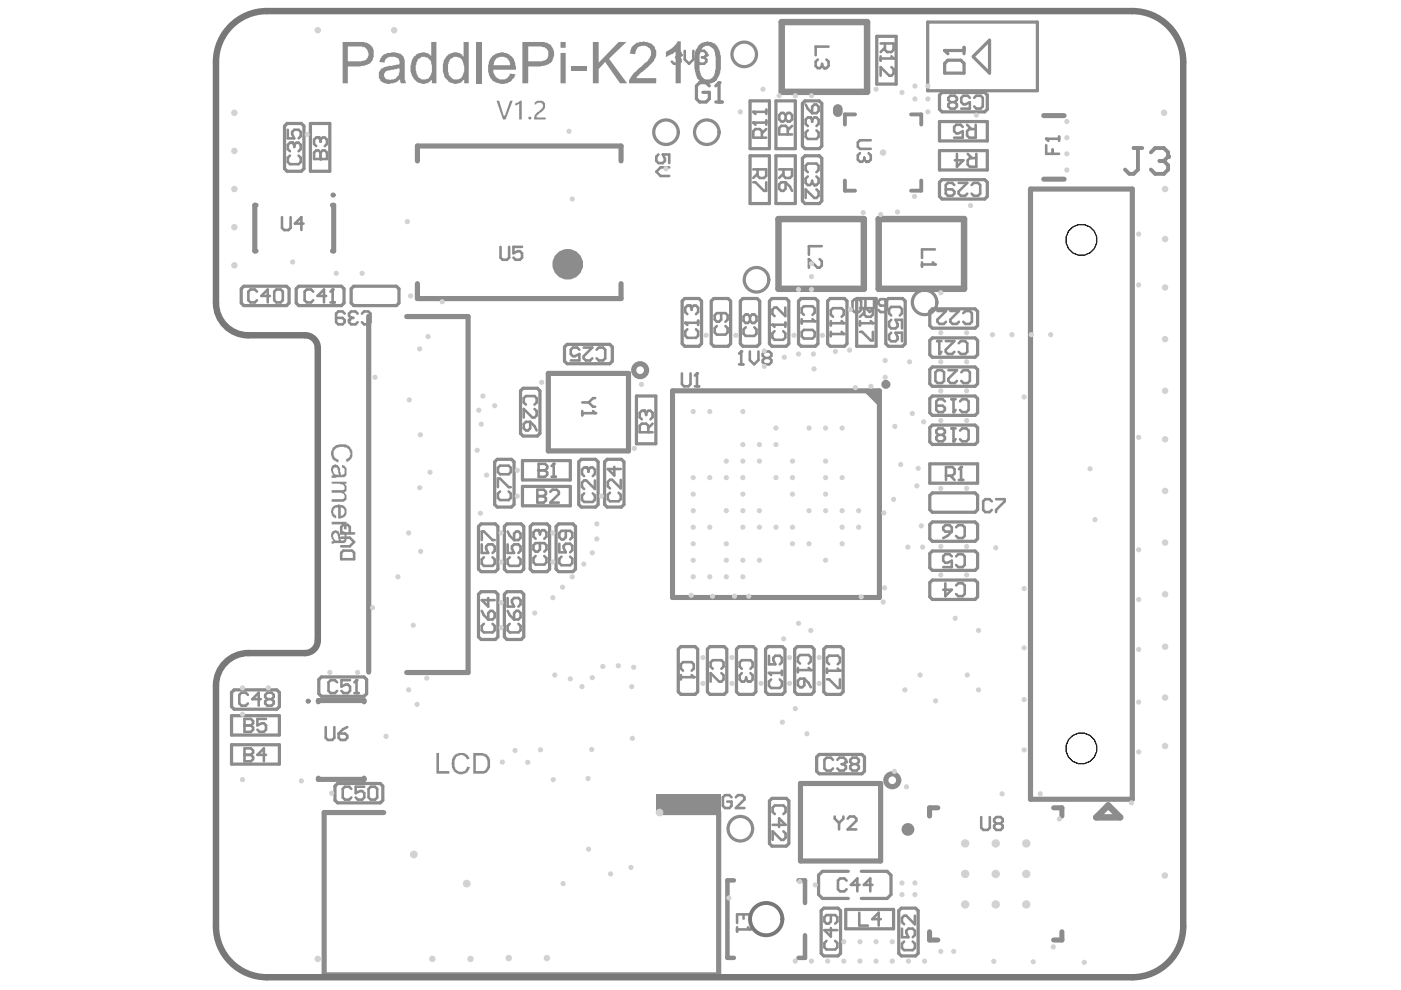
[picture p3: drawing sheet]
<svg xmlns="http://www.w3.org/2000/svg" width="297mm" height="210mm" viewBox="0 0 297 210" stroke-linecap="round" stroke-linejoin="round" font-family="sans-serif">
<path d="M183 82.9h3.5v3.4z" fill="#8c8c8c"/>
<g fill="none" stroke="#000" stroke-width=".21">
<circle cx="229.2" cy="50.9" r="3.3"/>
<circle cx="229.3" cy="158.7" r="3.3"/>
<circle cx="162.4" cy="194.8" r="3.5"/>
</g>
<g fill="none" stroke="#8c8c8c" stroke-width="1.1">
<path d="M88.5 34.1v-3.1h43.2v3.1M221.3 38h4.3M221.3 24.5h4.3M54.3 43.5h-.3v9.7h.3M70.5 43.5h.3v9.7h-.3M218.5 40.1h21.6v129.4h-21.6zM78.2 67v75.5M86.2 67.1h13v75.5h-13M88.5 60.1v3.2h43.2v-3.2M116.3 79.2h17v16.4h-17zM142.6 82.9h43.9v43.8h-43.9zM67.5 148.8v-.3h9.7v.3"/>
<path d="M67.5 165v.2h9.7v-.2M81.4 172.3h-12.7v34.4h83.7v-34.4h-12.7M169.7 166.1h17v16.5h-17zM198.8 171.3h-1.7v1.7M223.4 171.3h1.7v1.7M197.1 197.6v1.7h1.7M225.1 197.6v1.7h-1.7"/>
</g>
<g fill="none" stroke="#8c8c8c" stroke-width=".68">
<path d="M185.9 7.7h4.1v10.1h-4.1zM196.6 19.2h23.4M206.4 11.9l3.4-3.4v7zM219.9 19.2v-14.5h-23.2v14.5M60.3 26.7l.6-.5h3l.5 .5v9.1l-.5 .5h-3l-.6-.5zM65.8 26.2h4.1v10.1h-4.1zM159 33h4.1v10.2h-4.1zM159 21.4h4.1v10.1h-4.1zM164.5 33h4.1v10.2h-4.1zM164.5 21.4h4.1v10.1h-4.1zM170.1 33.6l.6-.6h3l.5 .6v9l-.5 .6h-3l-.6-.6zM170.1 21.9l.6-.5h3l.5 .5v9.1l-.5 .5h-3l-.6-.5z"/>
<path d="M199.2 38.6l.5-.5h9.1l.5 .5v3.1l-.5 .5h-9.1l-.5-.5zM199.2 20.2l.5-.6h9.1l.5 .6v3l-.5 .5h-9.1l-.5-.5zM199.2 25.8h10.1v4.1h-10.1zM199.2 31.9h10.1v4.1h-10.1zM51.1 61.2l.6-.5h9l.6 .5v3l-.6 .6h-9l-.6-.6zM62.8 61.2l.5-.5h9.1l.5 .5v3l-.5 .6h-9.1l-.5-.6zM74.4 61.2l.6-.5h9l.6 .5v3l-.6 .6h-9l-.6-.6zM119.7 73.6l.5-.6h9.1l.5 .6v3l-.5 .5h-9.1l-.5-.5zM144.6 63.8l.6-.5h3l.5 .5v9.1l-.5 .5h-3l-.6-.5zM150.8 63.8l.5-.5h3.1l.5 .5v9.1l-.5 .5h-3.1l-.5-.5zM157 63.8l.5-.5h3l.6 .5v9.1l-.6 .5h-3l-.5-.5zM163.1 63.8l.6-.5h3l.5 .5v9.1l-.5 .5h-3l-.6-.5z"/>
<path d="M169.3 63.8l.5-.5h3.1l.5 .5v9.1l-.5 .5h-3.1l-.5-.5zM175.5 63.8l.5-.5h3l.6 .5v9.1l-.6 .5h-3l-.5-.5zM181.6 63.3h4.2v10.1h-4.2zM187.8 63.8l.6-.5h3l.5 .5v9.1l-.5 .5h-3l-.6-.5zM197.1 66l.6-.5h9l.6 .5v3l-.6 .6h-9l-.6-.6zM197.1 72.2l.6-.6h9l.6 .6v3l-.6 .5h-9l-.6-.5zM197.1 78.4l.6-.6h9l.6 .6v3l-.6 .5h-9l-.6-.5zM104.9 97.9l.5-.5h3l.6 .5v9.1l-.6 .5h-3l-.5-.5zM110.4 82.9l.5-.6h3l.6 .6v9l-.6 .6h-3l-.5-.6zM110.8 97.7h10.1v4.1h-10.1zM122.7 97.9l.5-.5h3.1l.5 .5v9.1l-.5 .5h-3.1l-.5-.5zM128.2 97.9l.5-.5h3l.6 .5v9.1l-.6 .5h-3l-.5-.5z"/>
<path d="M134.9 84h4.2v10.1h-4.2zM197.1 84.5l.6-.5h9l.6 .5v3l-.6 .6h-9l-.6-.6zM197.1 90.7l.6-.6h9l.6 .6v3l-.6 .5h-9l-.6-.5zM197.1 98.3h10.2v4.1h-10.2zM101.5 111.6l.5-.5h3l.6 .5v9.1l-.6 .5h-3l-.5-.5zM106.9 111.6l.6-.5h3l.5 .5v9.1l-.5 .5h-3l-.6-.5zM110.8 103.1h10.1v4.1h-10.1zM112.4 111.6l.6-.5h3l.5 .5v9.1l-.5 .5h-3l-.6-.5zM117.9 111.6l.6-.5h3l.5 .5v9.1l-.5 .5h-3l-.6-.5zM197.1 105.1l.6-.6h9l.6 .6v3l-.6 .5h-9l-.6-.5zM197.1 111.2l.6-.5h9l.6 .5v3l-.6 .6h-9l-.6-.6zM197.1 117.4l.6-.6h9l.6 .6v3l-.6 .5h-9l-.6-.5z"/>
<path d="M101.5 126l.5-.5h3l.6 .5v9l-.6 .6h-3l-.5-.6zM106.9 126l.6-.5h3l.5 .5v9l-.5 .6h-3l-.6-.6zM143.8 137.6l.6-.5h3l.5 .5v9.1l-.5 .5h-3l-.6-.5zM150 137.6l.5-.5h3l.6 .5v9.1l-.6 .5h-3l-.5-.5zM156.1 137.6l.6-.5h3l.6 .5v9.1l-.6 .5h-3l-.6-.5zM162.3 137.6l.6-.5h3l.5 .5v9.1l-.5 .5h-3l-.6-.5zM168.5 137.6l.5-.5h3l.6 .5v9.1l-.6 .5h-3l-.5-.5zM174.7 137.6l.5-.5h3l.6 .5v9.1l-.6 .5h-3l-.5-.5zM197.1 123.5l.6-.5h9l.6 .5v3l-.6 .6h-9l-.6-.6zM49.1 146.8l.5-.5h9.1l.5 .5v3l-.5 .6h-9.1l-.5-.6zM49.1 151.7h10.1v4.2h-10.1zM49.1 157.9h10.1v4.1h-10.1z"/>
<path d="M67.6 144.1l.5-.6h9.1l.5 .6v3l-.5 .5h-9.1l-.5-.5zM71 166.7l.6-.6h9l.6 .6v3l-.6 .5h-9l-.6-.5zM163.1 169.8l.6-.5h3l.5 .5v9.1l-.5 .5h-3l-.6-.5zM173.1 160.5l.6-.5h9l.6 .5v3l-.6 .6h-9l-.6-.6zM174.1 193.1l.6-.6h3l.5 .6v9l-.5 .6h-3l-.6-.6zM179.3 192.8h10.2v4.1h-10.2zM179.9 184.7h-5.5l-.8 .9v4.1l.8 .8h5.5M182.6 184.7h5.5l.8 .9v4.1l-.8 .8h-5.5M190.6 193.1l.5-.6h3l.6 .6v9l-.6 .6h-3l-.5-.6z"/>
</g>
<path d="M179.1 38.3v2.1h2.2M181.3 24.3h-2.2v2.1M193.2 24.3h2.1v2.1M195.3 38.3v2.1h-2.1" fill="none" stroke="#8c8c8c" stroke-width=".82"/>
<path d="M177.6 23.1v.7" fill="none" stroke="#8c8c8c" stroke-width="2.1"/>
<path d="M155.6 186.7h-1.4v16.4h1.4M169.3 186.7h1.4v4.8M170.7 198.3v4.8h-1.4" fill="none" stroke="#8c8c8c" stroke-width=".96"/>
<path d="M165.7 4.7h18.1v14.8h-18.1zM165.1 46.4h18.1v14.8h-18.1zM186.3 46.4h18.1v14.8h-18.1zM232.4 173.3l2.6-2.5 2.5 2.5z" fill="none" stroke="#8c8c8c" stroke-width="1.4"/>
<path d="M139.2 168.3h13.7v4h-13.7z" fill-rule="evenodd" fill="#8c8c8c"/>
<path d="M203.8 99v2.8M200 111.8l.4-.5h.9l.5 .5v.9h-1.4l-.4-.4zM200.6 100.9h1.3l.5-.5v-.9l-.5-.5h-1.3v2.8M201.5 100.9l.9 .9M201.8 112.7l-.9 .9-.9 .5M202.7 111.8l.5-.5h.9l.4 .5v1.8l-.4 .5h-.9l-.5-.5M203.3 101.8h.9M200.4 123.7v2.7l1.4-1.4h-1.8M202.7 124.1l.5-.4h.9l.4 .4v1.9l-.4 .4h-.9l-.5-.4" fill="none" stroke="#8c8c8c" stroke-width=".55"/>
<circle cx="203.8" cy="99" r=".27" fill="#8c8c8c"/>
<path d="M201.7 90.8h.9M202.2 90.8v2.8M203.5 91.3l.5-.5h.9l.5 .5v1.8l-.5 .5h-.9l-.5-.5M203.8 99l-.5 .5" fill="none" stroke="#8c8c8c" stroke-width=".55"/>
<circle cx="202.2" cy="93.6" r=".27" fill="#8c8c8c"/>
<path d="M198.3 78.9l.5-.4h.9l.5 .4v1.9l-.5 .4h-.9l-.5-.4zM198.8 65.9h1.8l-1.8 1.9v.4l.4 .5h.9l.5-.5M201.1 78.5h1.8l-1.8 1.8v.5l.4 .4h.9l.5-.4M201.5 65.9h1.8l-1.8 1.9v.4l.4 .5h1l.4-.5M203.8 78.9l.5-.4h.9l.4 .4v1.9l-.4 .4h-.9l-.5-.4M204.2 66.4l.5-.5h.9l.5 .5v1.8l-.5 .5h-.9l-.5-.5M199 92.2l-.5 .5v.4l.5 .5h.9l.4-.5v-.4l-.4-.5M199 92.2l-.5-.4v-.5l.5-.5h.9l.4 .5v.5l-.4 .4M199 92.2h.9M202.6 93.1l-.4 .5" fill="none" stroke="#8c8c8c" stroke-width=".55"/>
<path d="M200.3 13.4l.7-.6h2.7l.7 .6v2.1h-4.1zM200.3 10.7h4.1M204.4 10v1.4" fill="none" stroke="#8c8c8c" stroke-width=".68"/>
<circle cx="200.3" cy="10.7" r=".34" fill="#8c8c8c"/>
<path d="M200.3 10.7l.7 .7" fill="none" stroke="#8c8c8c" stroke-width=".68"/>
<path d="M176.2 68.1v.9M176.2 68.5h2.7M176.6 67.2l-.4-.5v-.9l.4-.5h1.8l.5 .5v.9l-.5 .5M189 66.9l-.5-.5v-.9l.5-.4h1.8l.4 .4v.9l-.4 .5M189 67.8l-.5 .5v.9l.5 .4h.9l.4-.4v-.5l-.4-.9h1.3v1.8M189 70.5l-.5 .5v.9l.5 .5h.9l.4-.5v-.4l-.4-1h1.3v1.9" fill="none" stroke="#8c8c8c" stroke-width=".55"/>
<circle cx="178.9" cy="68.5" r=".27" fill="#8c8c8c"/>
<path d="M176.2 70.4v.9M176.2 70.8h2.7M178.4 68.1l.5 .4" fill="none" stroke="#8c8c8c" stroke-width=".55"/>
<circle cx="178.9" cy="70.8" r=".27" fill="#8c8c8c"/>
<path d="M163.8 68.9h2.7M164.2 70.2l-.4 .5v.9l.4 .4h1.8l.5-.4v-.9l-.5-.5M166.5 68.4v.9M178.4 70.4l.5 .4" fill="none" stroke="#8c8c8c" stroke-width=".55"/>
<circle cx="163.8" cy="68.9" r=".27" fill="#8c8c8c"/>
<path d="M163.8 68.9l.4 .4M166.5 65.2v1.8l-1.8-1.8h-.5l-.4 .5v.9l.4 .4M170 67.7v.9M170 68.1h2.7M170.4 66.8l-.4-.5v-.9l.4-.5h1.9l.4 .5v.9l-.4 .5" fill="none" stroke="#8c8c8c" stroke-width=".55"/>
<circle cx="172.7" cy="68.1" r=".27" fill="#8c8c8c"/>
<g fill="none" stroke="#8c8c8c" stroke-width=".55">
<path d="M159.7 35.9h2.7v1.4l-.4 .4h-.9l-.5-.4v-1.4M159.7 38.6h.5l1.8 1.9h.4v-1.9M159.7 26h2.8M160.6 36.8l-.9 .9M161.5 29.2v-1.4l-.4-.4h-.9l-.5 .4v1.4h2.8M162.5 25.5v1M162.5 27.4l-1 .9M165.2 35.9h2.7v1.4l-.4 .4h-.9l-.5-.4v-1.4M165.2 39.1l.4-.5h1v1.4l-.5 .5h-.5l-.4-.5zM166.1 36.8l-.9 .9M166.6 38.6l.9 1 .4 .9M166.6 24.4l.4-.5h.5l.4 .5v.9l-.4 .5h-.5l-.4-.5"/>
<path d="M166.6 24.4l-.5-.5h-.4l-.5 .5v.9l.5 .5h.4l.5-.5M166.6 24.4v.9M167 28.5v-1.4l-.4-.4h-.9l-.5 .4v1.4h2.7M167.9 26.7l-.9 .9M158.1 69.4l-.5 .5v.9l.5 .4h1.8l.5-.4v-.9l-.5-.5M159 67.1l-.4-.4h-.5l-.5 .4v.9l.5 .5h.5l.4-.5M159 67.1l.5-.4h.4l.5 .4v.9l-.5 .5h-.4l-.5-.5M159 67.1v.9M170 70.4l.4-.5h1.9l.4 .5v.9l-.4 .5h-1.9l-.4-.5zM172.3 67.7l.4 .4M155.1 169l-.5-.4h-.9l-.4 .4v1.9l.4 .4h.9l.5-.4v-.9h-.9M156 169l.5-.4h.9l.4 .4v.5l-1.8 1.8h1.8"/>
</g>
<circle cx="159.7" cy="26" r=".27" fill="#8c8c8c"/>
<path d="M159.7 26l.5 .5M159.7 23.7h2.8M162.5 23.3v.9" fill="none" stroke="#8c8c8c" stroke-width=".55"/>
<circle cx="159.7" cy="23.7" r=".27" fill="#8c8c8c"/>
<path d="M159.7 23.7l.5 .5M144.6 79.2v2.3l.4 .4h.9l.5-.4v-2.3M147.8 79.2v2.7M147.3 81.9h.9" fill="none" stroke="#8c8c8c" stroke-width=".55"/>
<circle cx="147.8" cy="79.2" r=".27" fill="#8c8c8c"/>
<path d="M145.3 68.4h2.7M145.7 69.8l-.4 .5v.9l.4 .4h1.9l.4-.4v-.9l-.4-.5M147.8 79.2l-.5 .4M148 68v.9" fill="none" stroke="#8c8c8c" stroke-width=".55"/>
<circle cx="145.3" cy="68.4" r=".27" fill="#8c8c8c"/>
<path d="M145.3 68.4l.4 .5M146.2 64.8h-.5l-.4 .4v1l.4 .4" fill="none" stroke="#8c8c8c" stroke-width=".55"/>
<circle cx="146.2" cy="64.8" r=".27" fill="#8c8c8c"/>
<path d="M142.4 11.2l.5-.4h.9l.5 .4v.5M146.2 64.8l.4 .4M146.6 65.2v.5M146.6 65.2l.5-.4h.5l.4 .4v1l-.4 .4" fill="none" stroke="#8c8c8c" stroke-width=".55"/>
<circle cx="144.3" cy="11.7" r=".27" fill="#8c8c8c"/>
<path d="M143.4 12.1h.4M143.8 12.1l.5 .5v.5l-.5 .4h-.9l-.5-.4M144.3 11.7l-.5 .4M145.2 10.8v1.8l.9 .9 .9-.9v-1.8M147.9 11.2l.5-.4h.9l.4 .4v.5" fill="none" stroke="#8c8c8c" stroke-width=".55"/>
<circle cx="149.7" cy="11.7" r=".27" fill="#8c8c8c"/>
<path d="M148.8 12.1h.5M149.3 12.1l.4 .5v.5l-.4 .4h-.9l-.5-.4M149.7 11.7l-.4 .4M136.5 87.1h-.4l-.5 .4v1l.5 .4M137.5 91.6v-1.3l-.5-.5h-.9l-.5 .5v1.3h2.8M138.4 89.8l-.9 .9" fill="none" stroke="#8c8c8c" stroke-width=".55"/>
<circle cx="136.5" cy="87.1" r=".27" fill="#8c8c8c"/>
<path d="M124.3 99.1h-.5l-.4 .5v.9l.4 .5M136.5 87.1l.5 .4M137 87.5v.5M137 87.5l.5-.4h.4l.5 .4v1l-.5 .4M123.8 104.6l-.4 .5v.9l.4 .4h1.9l.4-.4v-.9l-.4-.5M126.1 101.9v1.8l-1.8-1.8h-.5l-.4 .4v.9l.4 .5" fill="none" stroke="#8c8c8c" stroke-width=".55"/>
<circle cx="124.3" cy="99.1" r=".27" fill="#8c8c8c"/>
<path d="M124.3 99.1l.5 .5M124.8 99.6v.4M124.8 99.6l.4-.5h.5l.4 .5v.9l-.4 .5M113.9 103.8v2.8h1.4l.4-.5v-.5l-.4-.4h-1.4" fill="none" stroke="#8c8c8c" stroke-width=".55"/>
<circle cx="113.9" cy="105.2" r=".27" fill="#8c8c8c"/>
<path d="M114.2 98.3v2.8h1.4l.4-.5v-.4l-.4-.5h-1.4M113.9 103.8h1.4l.4 .5v.4l-.4 .5h-1.4M116.7 104.3l.4-.5h.9l.5 .5v.4l-1.8 1.9h1.8" fill="none" stroke="#8c8c8c" stroke-width=".55"/>
<circle cx="114.2" cy="99.7" r=".27" fill="#8c8c8c"/>
<path d="M114.2 98.3h1.4l.4 .5v.5l-.4 .4h-1.4M117.4 98.3v2.8M116.9 101.1h1" fill="none" stroke="#8c8c8c" stroke-width=".55"/>
<circle cx="117.4" cy="98.3" r=".27" fill="#8c8c8c"/>
<path d="M221.8 30.8v1.8h2.8M221.8 29.4h2.8M223.2 31.7v.9M224.6 29v.9M117.4 98.3l-.5 .5M69.1 154.2v2.2l.4 .5h.9l.5-.5v-2.2M71.8 155.5h1.4l.4 .5v.4l-.4 .5h-.9l-.5-.5zM73.6 154.2l-.9 .4-.9 .9" fill="none" stroke="#8c8c8c" stroke-width=".55"/>
<circle cx="221.8" cy="29.4" r=".27" fill="#8c8c8c"/>
<path d="M221.8 29.4l.5 .5M201.7 84.6h.9M202.2 84.6v2.8M203.5 85.1l.5-.5h.9l.5 .5v1.8l-.5 .5h-.9l-.5-.5M210.3 106.3l-.5-.5h-.9l-.4 .5v1.8l.4 .5h.9l.5-.5M211.2 105.8h1.8v.5l-1.8 1.8v.5M208 173.2v2.3l.5 .5h.9l.5-.5v-2.3M211.2 174.6l-.4 .5v.4l.4 .5h.9l.5-.5v-.4l-.5-.5M211.2 174.6l-.4-.5v-.4l.4-.5h.9l.5 .5v.4l-.5 .5M211.2 174.6h.9" fill="none" stroke="#8c8c8c" stroke-width=".55"/>
<circle cx="202.2" cy="87.4" r=".27" fill="#8c8c8c"/>
<path d="M198.7 72.3h.9M199.1 72.3v2.8M200.5 72.3h1.8l-1.8 1.8v.5l.5 .5h.9l.4-.5M203.3 72.8l.4-.5h.9l.5 .5v1.8l-.5 .5h-.9l-.4-.5M200.3 85.1l-.4-.5h-.9l-.5 .5v1.8l.5 .5h.9l.4-.5v-.4l-.4-.5h-1.4M202.6 86.9l-.4 .5M201.8 118l-.5-.5h-.9l-.4 .5v.9l.4 .4h.5l.9-.4v1.3h-1.8M202.7 118l.5-.5h.9l.4 .5v1.8l-.4 .4h-.9l-.5-.4" fill="none" stroke="#8c8c8c" stroke-width=".55"/>
<circle cx="199.1" cy="75.1" r=".27" fill="#8c8c8c"/>
<path d="M186.7 9.2h2.8v1.4l-.5 .4h-.9l-.5-.4v-1.4M186.7 11.9v1M186.7 12.4h2.8M187.6 10.1l-.9 .9M199.6 74.6l-.5 .5M191.2 196.9v1.8h1.4l-.5-.9v-.5l.5-.4h.9l.5 .4v1l-.5 .4M191.7 199.6l-.5 .5v.9l.5 .5h1.8l.5-.5v-.9l-.5-.5M194 194.2v1.8l-1.9-1.8h-.4l-.5 .4v.9l.5 .5" fill="none" stroke="#8c8c8c" stroke-width=".55"/>
<circle cx="189.5" cy="12.4" r=".27" fill="#8c8c8c"/>
<path d="M189 11.9l.5 .5M189 14.2l.5 .5v.9l-.5 .5h-.5l-1.8-1.9v1.9M175.3 141.8v.9M175.3 142.2h2.8M175.8 140.8l-.5-.4v-.9l.5-.5h1.8l.5 .5v.9l-.5 .4M177 173.1v.5l.9 .9M177.9 174.5v1.4M178.8 173.1v.5l-.9 .9M179.7 173.6l.5-.5h.9l.4 .5v.4l-1.8 1.9h1.8M175.2 199.5l-.4 .4v1l.4 .4h1.9l.4-.4v-1l-.4-.4M176.2 194v1.4l-.5 .4h-.5l-.4-.4v-.9l.4-.5h1.9l.4 .5v.9l-.4 .4M176.2 196.8v1.8l-1.4-1.4h2.7" fill="none" stroke="#8c8c8c" stroke-width=".55"/>
<circle cx="178.1" cy="142.2" r=".27" fill="#8c8c8c"/>
<path d="M175.3 144h.5l1.8 1.9h.5v-1.9M177.6 141.8l.5 .4M176.6 161.1l-.4-.5h-1l-.4 .5v1.8l.4 .5h1l.4-.5M177.5 161.1l.5-.5h.9l.5 .5v.5" fill="none" stroke="#8c8c8c" stroke-width=".55"/>
<circle cx="179.4" cy="161.6" r=".27" fill="#8c8c8c"/>
<path d="M169.2 141.6v.9M169.2 142.1h2.7M169.6 140.7l-.4-.5v-.9l.4-.4h1.8l.5 .4v.9l-.5 .5M163.8 174.9h2.8l-1.4-1.4v1.8M164.3 172.6l-.5-.5v-.9l.5-.4h1.8l.5 .4v.9l-.5 .5M166.1 176.3l.5 .4v.9l-.5 .5h-.5l-1.8-1.8v1.8M178.4 162h.5M178.9 162l.5 .5v.4l-.5 .5h-.9l-.5-.5M179.4 161.6l-.5 .4M180.7 162h.9M180.7 162l-.4 .5v.4l.4 .5h.9l.5-.5v-.4l-.5-.5M180.7 162l-.4-.4v-.5l.4-.5h.9l.5 .5v.5l-.5 .4" fill="none" stroke="#8c8c8c" stroke-width=".55"/>
<circle cx="171.9" cy="142.1" r=".27" fill="#8c8c8c"/>
<path d="M169.2 144.4l.4-.5h.9v1.4l-.4 .4h-.5l-.4-.4zM170.5 143.9l.9 .9 .5 .9M171.4 141.6l.5 .5M156.3 195.7v-1.8h2.7v1.8M156.3 196.6v.9M156.3 197.1h2.7M157.6 193.9v.9" fill="none" stroke="#8c8c8c" stroke-width=".55"/>
<circle cx="159" cy="197.1" r=".27" fill="#8c8c8c"/>
<path d="M157.3 141.8l-.5-.5v-.9l.5-.4h1.8l.5 .4v.9l-.5 .5M159.1 142.7l.5 .5v.9l-.5 .4h-.4M158.6 196.6l.4 .5" fill="none" stroke="#8c8c8c" stroke-width=".55"/>
<circle cx="158.7" cy="144.5" r=".27" fill="#8c8c8c"/>
<path d="M144.4 143.1v.9M144.4 143.6h2.7M144.8 142.2l-.4-.4v-1l.4-.4h1.8l.5 .4v1l-.5 .4M157.3 142.7l-.5 .5v.9l.5 .4h.4l.5-.4M158.2 144.1l.5 .4M158.2 143.6v.5" fill="none" stroke="#8c8c8c" stroke-width=".55"/>
<circle cx="147.1" cy="143.6" r=".27" fill="#8c8c8c"/>
<path d="M123.4 85.3h1.4M123.4 87.2v.9M123.4 87.6h2.8M124.8 85.3l.9 .9h.5M126.2 84.4h-.5l-.9 .9M146.6 143.1l.5 .5" fill="none" stroke="#8c8c8c" stroke-width=".55"/>
<circle cx="126.2" cy="87.6" r=".27" fill="#8c8c8c"/>
<path d="M122.8 74.1l-.4-.4h-.9l-.5 .4v1l.5 .4h.4l.9-.4v1.3h-1.8M123.8 73.7h1.8l-1.8 1.8v.5l.4 .4h.9l.5-.4M126.5 74.1l.4-.4h1l.4 .4v1.9l-.4 .4h-1l-.4-.4M125.7 87.2l.5 .4M113.6 117.9l-.5 .4v1l.5 .4h1.8l.4-.4v-1l-.4-.4M114 112.4h-.4l-.5 .5v.9l.5 .4M114.5 115.1v1.4l-.5 .5h-.4l-.5-.5v-.9l.5-.5h1.8l.4 .5v.9l-.4 .5" fill="none" stroke="#8c8c8c" stroke-width=".55"/>
<circle cx="114" cy="112.4" r=".27" fill="#8c8c8c"/>
<g fill="none" stroke="#8c8c8c" stroke-width=".55">
<path d="M111.5 85.8l-.5-.5v-.9l.5-.4h1.8l.5 .4v.9l-.5 .5M111.5 89.4h.9v1.4l-.4 .5h-.5l-.5-.5v-.9zM112.4 89.4l.9 1 .5 .9M113.3 86.7l.5 .5v.9l-.5 .4h-.4l-1.9-1.8v1.8M102.1 114.5v-1.8h.5l1.8 1.8h.5M102.1 115.4v1.8h1.4l-.4-.9v-.4l.4-.5h.9l.5 .5v.9l-.5 .4M102.6 118.2l-.5 .4v.9l.5 .5h1.8l.5-.5v-.9l-.5-.4M114 112.4l.5 .5M114.5 112.9v.4M114.5 112.9l.4-.5h.5l.4 .5v.9l-.4 .4M102.1 129.5l.5 .9 .9 .9M102.6 132.3l-.5 .4v.9l.5 .5h1.8l.5-.5v-.9l-.5-.4"/>
<path d="M103.5 130l.5-.5h.4l.5 .5v.9l-.5 .4h-.9zM103.5 126.8v1.8l-1.4-1.4h2.8"/>
</g>
<g fill="#8c8c8c">
<path d="M70.5 95a3.2 3.2 0 0 1 2.8-.8 2.21 2.21 0 0 1 1.3 2.9l-.9 .8h-.2l-.2-.5a1.2 1.2 0 0 0 .9-1.7 1.54 1.54 0 0 0-1.5-1h-.5a1.45 1.45 0 0 0-1.5 1.8l.4 .7 .7 .3-.1 .5-.3-.1a1.72 1.72 0 0 1-.9-2.6z"/>
<path d="M70.3 102.1h3.2v.5h-.4a1.32 1.32 0 0 1 .1 1.7l-.3 .2a1.13 1.13 0 0 1 .6 1.5l-.3 .3h-.3v.1h-2.6v-.6h2.1a.62 .62 0 0 0 .7-.5 .62 .62 0 0 0-.6-.7l-.1-.1h-2.1v-.6h2.1a.63 .63 0 0 0 .7-.7 .63 .63 0 0 0-.9-.5l-.1-.1h-1.8z"/>
<path d="M70.3 110.6h3.2v.4h-.6a.73 .73 0 0 1 .4 1.3l-.5-.2h.1a.61 .61 0 0 0-.2-.8v-.1h-2.4z"/>
<path d="M70.7 99.3l-.1 .2 .1 .6a.57 .57 0 0 0 .9 .5l.2 .2-.2-1.3a.42 .42 0 0 0-.2-.4 .42 .42 0 0 0-.5 0zM70.3 98.9l.3-.2a.53 .53 0 0 1 .8-.1l.6 .4 .2 1.6 .2 .2 .1-.2a.77 .77 0 0 0 .6-1.1l-.2-.2-.4-.2v-.5h.2a1.39 1.39 0 0 1 .8 1.8v.4l-.4 .4h-1.7l-1.1 .1v.2v-.7h.4l-.4-.6v-.2h-.1z"/>
<path d="M72.2 107.6v1.8l.2-.1a.75 .75 0 0 0 .7-1v-.1a.73 .73 0 0 0-.9-.6zM70.6 107.3l1.1-.4 .5 .2a1.19 1.19 0 0 1 1.3 1.3 1.13 1.13 0 0 1-1.1 1.4l-.2 .1h-.5v-2.4v.1a.69 .69 0 0 0-1 .7 .74 .74 0 0 0 .4 1l.2 .1v.5l-.2-.1a1.36 1.36 0 0 1-.8-1.9z"/>
<path d="M70.7 113.2l-.1 .6a.95 .95 0 0 0 1 .8h.2l-.2-1.4-.3-.2h-.3zM70.3 112.8l.3-.1a.73 .73 0 0 1 1.2 .1l.2 .4h.1v.9l.1 .1a.42 .42 0 0 0 .4 .5 .42 .42 0 0 0 .5-.4v-.2a.74 .74 0 0 0-.4-1h-.2v-.6h.2a1.39 1.39 0 0 1 .8 1.8 .75 .75 0 0 1-1 .9h-1.8v.1h-.4v.1v-.7h.4l-.5-.9z"/>
</g>
<path d="M66.6 33.7h2.7v-1.4l-.4-.4h-.5l-.4 .4v1.4" fill="none" stroke="#8c8c8c" stroke-width=".55"/>
<circle cx="68" cy="33.7" r=".27" fill="#8c8c8c"/>
<path d="M66.6 33.7v-1.4l.4-.4h.5l.5 .4v1.4M67.5 29.2h-.5l-.4 .4v.9l.4 .5" fill="none" stroke="#8c8c8c" stroke-width=".55"/>
<circle cx="67.5" cy="29.2" r=".27" fill="#8c8c8c"/>
<path d="M61.5 33l-.5 .4v1l.5 .4h1.8l.5-.4v-1l-.5-.4M61.9 30.3h-.4l-.5 .4v.9l.5 .5M67.5 29.2l.5 .4M68 29.6v.5M68 29.6l.4-.4h.5l.4 .4v.9l-.4 .5" fill="none" stroke="#8c8c8c" stroke-width=".55"/>
<circle cx="61.9" cy="30.3" r=".27" fill="#8c8c8c"/>
<g fill="none" stroke="#8c8c8c" stroke-width=".55">
<path d="M61 27.5v1.8h1.4l-.5-.9v-.4l.5-.5h.9l.5 .5v.9l-.5 .4M61.9 30.3l.5 .4M62.4 30.7v.5M62.4 30.7l.4-.4h.5l.5 .4v.9l-.5 .5M202.9 32.6v2.8l1.4-1.4h-1.9M204.1 26.9l-.4-.4h-1l-.4 .4v.9l.4 .5h.5l.9-.5v1.4h-1.8M205 26.5l.9 .9M205.2 32.6l.9 .9M206.9 26.5v2.7h-1.4l-.5-.5v-.9l.5-.4h1.4M207 32.6v2.8h-1.4l-.4-.5v-.9l.4-.5h1.4M182.3 65.3h2.8v1.4l-.5 .5h-.9l-.5-.5v-1.4M182.3 68.1v.9"/>
<path d="M182.3 68.5h2.8M183.2 66.3l-.9 .9M179.5 186.7l-.5-.4h-.9l-.4 .4v1.8l.4 .5h.9l.5-.5M182.2 187.6h-1.8l1.4-1.3v2.7M185 187.6h-1.9l1.4-1.3v2.7"/>
</g>
<circle cx="185.1" cy="68.5" r=".27" fill="#8c8c8c"/>
<path d="M171.3 27.6l-.5 .5v.9l.5 .5h1.8l.5-.5v-.9l-.5-.5M171.7 24.9h-.4l-.5 .5v.9l.5 .4M182.3 70.4h.5l1.8 1.8h.5v-1.8M184.6 68.1l.5 .4" fill="none" stroke="#8c8c8c" stroke-width=".55"/>
<circle cx="171.7" cy="24.9" r=".27" fill="#8c8c8c"/>
<path d="M175.2 12.6l.5 .5v.9l-.5 .4h-.4M175.7 9.9h-2.8v1.8M170.8 22.2l.5 .9 .9 .9M171.7 24.9l.5 .5M172.2 22.6l.4-.4h.5l.5 .4v.9l-.5 .5h-.9zM172.2 25.4v.4M172.2 25.4l.4-.5h.5l.5 .5v.9l-.5 .4" fill="none" stroke="#8c8c8c" stroke-width=".55"/>
<circle cx="174.8" cy="14.4" r=".27" fill="#8c8c8c"/>
<g fill="none" stroke="#8c8c8c" stroke-width=".55">
<path d="M173.4 12.6l-.5 .5v.9l.5 .4h.4l.5-.4M174.3 14l.5 .4M174.3 13.5v.5M139.6 32.8l-.5 .4v.9l.5 .5h.9l.5-.5v-.4l-.5-.9h1.4v1.8M141.9 35.5h-1.8l-1 .9 1 .9h1.8M74 67.9v.4l.5 .5h.9l.4-.5M76.7 66.5l.5-.5h.9l.5 .5v1.8l-.5 .5h-.9l-.5-.5M152 69.1l-.5 .5v.9l.5 .4h1.8l.5-.4v-.9l-.5-.5M152.9 66.4v1.4l-.5 .4h-.4l-.5-.4v-1l.5-.4h1.8l.5 .4v1l-.5 .4M105.6 99.2l.4-.5h1.8l.5 .5v.9l-.5 .5h-1.8l-.4-.5zM130.2 99v1.8l-1.3-1.4h2.7M105.6 103.3v-1.8h.4l1.8 1.8h.5"/>
<path d="M106 104.2l-.4 .5v.9l.4 .4h1.8l.5-.4v-.9l-.5-.5M129.3 104.5l-.4 .4v.9l.4 .5h1.9l.4-.5v-.9l-.4-.4M131.6 101.7v1.9l-1.8-1.9h-.5l-.4 .5v.9l.4 .5M74.5 167.3l-.5-.5h-.9l-.4 .5v1.8l.4 .4h.9l.5-.4M77.2 166.8h-1.8v1.4l.9-.5h.5l.4 .5v.9l-.4 .4h-.9l-.5-.4M78.1 167.3l.5-.5h.9l.5 .5v1.8l-.5 .4h-.9l-.5-.4z"/>
</g>
<circle cx="74" cy="67.9" r=".27" fill="#8c8c8c"/>
<path d="M73.1 66.5l-.5-.5h-.9l-.4 .5v1.8l.4 .5h.9l.5-.5v-.4l-.5-.5h-1.3M74.5 67.4l-.5 .5M74.5 67.4h.4M75.8 66.5l-.4-.5h-.9l-.5 .5v.4l.5 .5M51.8 152.4v2.8h1.4l.5-.5v-.4l-.5-.5h-1.4" fill="none" stroke="#8c8c8c" stroke-width=".55"/>
<circle cx="51.8" cy="153.8" r=".27" fill="#8c8c8c"/>
<path d="M51.8 152.4h1.4l.5 .5v.4l-.5 .5h-1.4M51.8 158.7v2.7h1.4l.5-.4v-.5l-.5-.5h-1.4M56.4 152.4h-1.8v1.4l.9-.5h.4l.5 .5v.9l-.5 .5h-.9l-.4-.5" fill="none" stroke="#8c8c8c" stroke-width=".55"/>
<circle cx="51.8" cy="160" r=".27" fill="#8c8c8c"/>
<g fill="none" stroke="#8c8c8c" stroke-width=".55">
<path d="M59.8 46v2.3l.4 .5h1l.4-.5v-2.3M64.4 47.4h-1.9l1.4-1.4v2.8M51.8 158.7h1.4l.5 .4v.5l-.5 .4h-1.4M52.6 147.3l-.5-.4h-.9l-.5 .4v1.9l.5 .4h.9l.5-.4M55.3 148.2h-1.8l1.3-1.3v2.7M56.7 148.2l-.5-.4v-.5l.5-.4h.9l.4 .4v.5l-.4 .4M56.7 148.2l-.5 .5v.5l.5 .4h.9l.4-.4v-.5l-.4-.5M56.7 148.2h.9M163 142.7h2.8M163.5 144l-.5 .5v.9l.5 .5h1.8l.5-.5v-.9l-.5-.5M165.8 142.2v.9M56.4 160h-1.8l1.3-1.3v2.7"/>
<path d="M182.2 193.5v2.7h1.8M186.8 194.9h-1.9l1.4-1.4v2.7"/>
</g>
<circle cx="163" cy="142.7" r=".27" fill="#8c8c8c"/>
<path d="M173.8 54.9l.4 .5v.9l-.4 .5h-.5l-1.8-1.9v1.9M174.2 52.2h-2.7v1.8M195.5 55.6v.9M195.5 56.1h2.7M198.2 52.9h-2.7v1.8M163 139v1.9h1.4l-.5-1v-.4l.5-.5h.9l.5 .5v.9l-.5 .5M163 142.7l.5 .4" fill="none" stroke="#8c8c8c" stroke-width=".55"/>
<circle cx="198.2" cy="56.1" r=".27" fill="#8c8c8c"/>
<path d="M184.2 32.5l.4 .4v.9l-.4 .5h-.5M184.6 29.7h-2.3l-.4 .5v.9l.4 .5h2.3M197.8 55.6l.4 .5M180.7 63.9l.5-.5h.9l.5 .5v1.8l-.5 .5h-.9l-.5-.5zM183.5 63.4v1.9l.9 .9 .9-.9v-1.9M188.1 64.8h-1.4l-.5-.5v-.4l.5-.5h.9l.5 .5v1.8l-.5 .5h-.9l-.5-.5" fill="none" stroke="#8c8c8c" stroke-width=".55"/>
<circle cx="183.7" cy="34.3" r=".27" fill="#8c8c8c"/>
<path d="M182.3 32.5l-.4 .4v.9l.4 .5h.5l.4-.5M183.2 33.8l.5 .5M183.2 33.4v.4M118.6 115.3v1.8h1.4l-.5-.9v-.5l.5-.4h.9l.4 .4v1l-.4 .4M119 118l-.4 .5v.9l.4 .4h1.9l.4-.4v-.9l-.4-.5M120 112.5v1.4l-.5 .5h-.5l-.4-.5v-.9l.4-.5h1.9l.4 .5v.9l-.4 .5M151.1 141.8l-.4-.5v-.9l.4-.4h1.8l.5 .4v.9l-.5 .5M152.9 142.7l.5 .5v.9l-.5 .4h-.4l-1.8-1.8v1.8" fill="none" stroke="#8c8c8c" stroke-width=".55"/>
<path d="M150.4 18.2l-.7-.7h-1.4l-.6 .7v2.7l.6 .7h1.4l.7-.7v-1.3h-1.4M152.5 17.5v4.1M151.8 21.6h1.3" fill="none" stroke="#8c8c8c" stroke-width=".68"/>
<circle cx="152.5" cy="17.5" r=".34" fill="#8c8c8c"/>
<path d="M152.5 17.5l-.7 .7" fill="none" stroke="#8c8c8c" stroke-width=".68"/>
<g fill="#8c8c8c">
<path d="M92.5 159.7h.6v3.8h2.2v.5h-2.8z"/>
<path d="M96.4 160.1a2.54 2.54 0 0 1 2.6-.2l.4 .7h.1v.3l-.5 .1v-.1a1.38 1.38 0 0 0-2.1-.6 2.62 2.62 0 0 0-.3 2.9 1.73 1.73 0 0 0 2.1 .1l.1-.4h.2v-.4l.7 .2-.2 .1a1.75 1.75 0 0 1-2.5 1.2 1.97 1.97 0 0 1-1.2-1.9l-.1-.3 .1-.1v-.7z"/>
<path d="M100.9 160.2v3.3h1.5a.95 .95 0 0 0 .8-1h.2a1.97 1.97 0 0 0-.7-2.2l-.3-.1zM100.3 159.7h1.7a1.87 1.87 0 0 1 1.9 1.3v.2a2.77 2.77 0 0 1-.7 2.6l-.5 .2h-2.4z"/>
</g>
<g fill="none" stroke="#8c8c8c" stroke-width=".55">
<path d="M171.3 36.5l-.5-.5v-.9l.5-.4h1.8l.5 .4v.9l-.5 .5M173.1 37.4l.5 .5v.9l-.5 .4h-.5M106.1 52.3v2.3l.5 .5h.9l.4-.5v-2.3M110.7 52.3h-1.8v1.4l.9-.4h.4l.5 .4v.9l-.5 .5h-.9l-.4-.5M54.5 61.8l-.5-.4h-.9l-.4 .4v1.9l.4 .4h.9l.5-.4M57.2 62.7h-1.8l1.4-1.3v2.7M58.1 61.8l.5-.4h.9l.5 .4v1.9l-.5 .4h-.9l-.5-.4zM72.3 117.2l.5-.5h1.8l.5 .5v1.4h-2.8zM72.3 114h1.9l.9 .9-.9 .9h-1.9M74.2 113.1v-1.4l-.5-.4h-.9l-.5 .4v1.4h2.8M107.6 115.4v1.8h1.4l-.5-.9v-.4l.5-.5h.9l.5 .5v.9l-.5 .4M107.6 112.7l.5 .9 .9 .9"/>
<path d="M108.1 118.2l-.5 .4v.9l.5 .5h1.8l.5-.5v-.9l-.5-.4M109 113.1l.5-.4h.4l.5 .4v1l-.5 .4h-.9zM107.6 126.8v1.8h1.4l-.5-.9v-.5l.5-.4h.9l.5 .4v1l-.5 .4M107.6 129.5l.5 .9 .9 .9M108.1 132.3l-.5 .4v.9l.5 .5h1.8l.5-.5v-.9l-.5-.4M109 130l.5-.5h.4l.5 .5v.9l-.5 .4h-.9z"/>
</g>
<circle cx="172.6" cy="39.2" r=".27" fill="#8c8c8c"/>
<path d="M171.3 37.4l-.5 .5v.9l.5 .4h.4l.5-.4M172.2 38.8l.4 .4M172.2 38.3v.5M173.1 40.2l.5 .4v.9l-.5 .5h-.5l-1.8-1.8v1.8M71.5 144.7l-.5-.5h-.9l-.4 .5v1.8l.4 .5h.9l.5-.5M74.2 144.2h-1.8v1.4l.9-.5h.5l.4 .5v.9l-.4 .5h-1l-.4-.5M75.1 147h.9M75.6 144.2v2.8" fill="none" stroke="#8c8c8c" stroke-width=".55"/>
<circle cx="75.6" cy="144.2" r=".27" fill="#8c8c8c"/>
<path d="M75.6 144.2l-.5 .5" fill="none" stroke="#8c8c8c" stroke-width=".55"/>
<g fill="#8c8c8c">
<path d="M105.3 21.4h.5l1.1 3.4 1.3-3.4h.5l-1.5 3.9h-.6z"/>
<path d="M109.2 21.9l.6-.1 .4-.4h.4v3.9h-.5v-3.4l-.4 .4h-.5v.2z"/>
<path d="M112 24.9l.4-.3 .3 .5a.35 .35 0 0 1-.4 .2 .35 .35 0 0 1-.3-.4z"/>
<path d="M113.4 21.8l.4-.3a1.2 1.2 0 0 1 1.7 .4 1.2 1.2 0 0 1-.5 1.6l-1.2 1v.4h1.9v.4h-2.5v-.4a2.49 2.49 0 0 1 1.5-1.6l.3-.4a.73 .73 0 0 0-.3-1.1h-.1a1.26 1.26 0 0 0-1.2 .4z"/>
</g>
<path d="M66.4 61.8l-.4-.4h-1l-.4 .4v1.9l.4 .4h1l.4-.4M69.2 62.7h-1.9l1.4-1.3v2.7M70.1 64.1h.9M70.5 61.4v2.7" fill="none" stroke="#8c8c8c" stroke-width=".55"/>
<circle cx="70.5" cy="61.4" r=".27" fill="#8c8c8c"/>
<path d="M202.3 39.2l-.4-.4h-.9l-.5 .4v1.9l.5 .4h.9l.4-.4v-.5l-.4-.5h-1.4M203.3 38.8h1.8l-1.8 1.8v.5l.4 .4h.9l.5-.4M206 39.2l.5-.4h.9l.4 .4v1.9l-.4 .4h-.9l-.5-.4M70.5 61.4l-.4 .4M156.7 77.3h.9M157.2 74.5v2.8" fill="none" stroke="#8c8c8c" stroke-width=".55"/>
<circle cx="157.2" cy="74.5" r=".27" fill="#8c8c8c"/>
<path d="M157.2 74.5l-.5 .5M159 74.5v1.8l.9 1 .9-1v-1.8M162.2 75.9l-.5-.5v-.4l.5-.5h.9l.4 .5v.4l-.4 .5M162.2 75.9l-.5 .4v.5l.5 .5h.9l.4-.5v-.5l-.4-.4M162.2 75.9h.9" fill="none" stroke="#8c8c8c" stroke-width=".55"/>
<g fill="#8c8c8c">
<path d="M101 8.9h1.1v8.8h-1.1z"/>
<path d="M121.2 14h3.3v.9h-3.3z"/>
<path d="M125.7 8.9h1.2v4.4l4.3-4.4h1.6l-3.7 3.6 3.9 5.2h-1.5l-3.2-4.6-1.4 1.5v3.1h-1.2z"/>
<path d="M133.9 10l.6-.6a3.2 3.2 0 0 1 3.3-.2 2.27 2.27 0 0 1 .9 3.4l-.1 .4-1.8 1.8-.8 .5-1.1 1.3h4.2v1.1h-5.7v-.2a1.33 1.33 0 0 1 .5-1.3l.4-.7 2.8-2.4 .4-.5a1.68 1.68 0 0 0 .3-2.3 1.68 1.68 0 0 0-2.2-.4 2.3 2.3 0 0 0-1 1.6l-1.1-.1z"/>
<path d="M141.2 11l1.6-1 .9-1.2h.6v8.9h-1.1v-6.9l-1.9 1.2h-.1z"/>
<path d="M73.7 9.9v3.1h2.4a1.7 1.7 0 0 0 2-1.8l-.1-.1a1.43 1.43 0 0 0-1.5-1.2zM72.7 8.9h3.5a2.88 2.88 0 0 1 2.9 1.4 2.95 2.95 0 0 1-.8 3.3l-1.9 .5h-2.7v3.6h-1z"/>
<path d="M81.7 15.2l-.1 .4h-.2v.6l.2 .1a.78 .78 0 0 0 .9 .5l.2 .2 .2-.2a1.41 1.41 0 0 0 1.7-1.3l.1-.2v-.9v.1l-2.5 .4zM80.9 12l.2-.2a3.9 3.9 0 0 1 4-.3l.4 .4 .2 .7h.1v2.3a4.8 4.8 0 0 0 .3 2.6v.2h-1.1l-.1-.9a4.5 4.5 0 0 1-2.8 1l-.5-.1a1.78 1.78 0 0 1-.9-2.9l.3-.3a3.9 3.9 0 0 1 2.2-.5l1-.3a.54 .54 0 0 0 .5-.3 .54 .54 0 0 0-.1-.7l-.2-.4h-.1a1.71 1.71 0 0 0-1.5-.3 1.2 1.2 0 0 0-1.2 1v.3l-1.1-.2 .1-.6z"/>
<path d="M87.7 12l.2-.1a3.2 3.2 0 0 1 2.7-.7l.8 .8v-3.1h1.1v8.8h-.9v-.9l-.2 .2a2.34 2.34 0 0 1-2.7 .5l-.4-.3a3.3 3.3 0 0 1-1.3-3l.3-1.5zM88.6 12.6v.1a3.8 3.8 0 0 0 .1 3.7 1.62 1.62 0 0 0 2.7-.8l.2-.4a3.1 3.1 0 0 0-1-3 1.67 1.67 0 0 0-1.8 .3z"/>
<path d="M94.6 12a2.25 2.25 0 0 1 3.7 0v-3.1h1.1v8.8h-1v-.9l-.3 .2a1.05 1.05 0 0 1-1.1 .7l-.2 .1a2.68 2.68 0 0 1-2.6-1.8v-.1a4.4 4.4 0 0 1 .1-3.4zM95.4 12.6a3.9 3.9 0 0 0 0 3.6 1.58 1.58 0 0 0 2.6 0 3.4 3.4 0 0 0-.4-3.9l-.4-.1a1.45 1.45 0 0 0-1.8 .4z"/>
<path d="M105.1 12.5l-.5 1.3h3.6a1.63 1.63 0 0 0-2.4-1.6zM104.3 11.9a3.1 3.1 0 0 1 3.2-.5l.9 .5a3.8 3.8 0 0 1 1 2.9h-4.8a1.88 1.88 0 0 0 1.2 1.9 1.88 1.88 0 0 0 2.2-.7l.2-.4 1 .1v.3h-.1a2.28 2.28 0 0 1-1.4 1.5 2.86 2.86 0 0 1-2.7-.1l-.3-.2a2.94 2.94 0 0 1-1.2-2.4l.1-1.7z"/>
<path d="M112 9.9v3.1h2.5a1.61 1.61 0 0 0 1.6-.9 1.61 1.61 0 0 0-.3-1.8l-.9-.4zM110.8 8.9h3.7a2.62 2.62 0 0 1 3 2.1 2.56 2.56 0 0 1-2.4 3l-.5 .1h-2.6v3.6h-1.2z"/>
<path d="M118.8 8.9h1.1v1.2h-1.1zM118.8 11.2h1.1v6.5h-1.1z"/>
<path d="M148.7 10.4a9.2 9.2 0 0 0-.4 4.1l.2 .7a1.57 1.57 0 0 0 1.2 1.6 1.57 1.57 0 0 0 1.8-.9v-.2a10.5 10.5 0 0 0-.2-5.3h-.1a1.33 1.33 0 0 0-2.3 0zM148 9.7a2.67 2.67 0 0 1 3-.7 2.67 2.67 0 0 1 1.7 2.6l.1 .2v1.1a7 7 0 0 1-.9 4.2l-.3 .3h-.3a2.56 2.56 0 0 1-3.8-1.9l-.1-.3a13 13 0 0 1 .1-4.7z"/>
</g>
<path d="M201.5 21.7l-.4 .4v.5l.4 .4h.9l.5-.4v-.5l-.5-.4M201.5 21.7l-.4-.5v-.5l.4-.4h.9l.5 .4v.5l-.5 .5M201.5 21.7h.9M205.6 20.7l-.4-.4h-.9l-.5 .4v1l.5 .4h.4l.9-.4v1.3h-1.8M206.5 20.7l.5-.4h.9l.5 .4v1.9l-.5 .4h-.9l-.5-.4" fill="none" stroke="#8c8c8c" stroke-width=".55"/>
<path d="M240.4 31.4h1.8M241.3 31.4v4.6l-.9 .9h-1l-.9-.9M244 32.3l.9-.9h1.9l.9 .9v.9" fill="none" stroke="#8c8c8c" stroke-width=".82"/>
<circle cx="247.7" cy="33.2" r=".41" fill="#8c8c8c"/>
<path d="M245.8 34.1h1M246.8 34.1l.9 .9v1l-.9 .9h-1.9l-.9-.9M247.7 33.2l-.9 .9" fill="none" stroke="#8c8c8c" stroke-width=".82"/>
<circle cx="192.5" cy="175.9" r=".67" fill="none" stroke="#8c8c8c" stroke-width="1.3"/>
<g fill="none" stroke="#8c8c8c" stroke-width="1.1">
<circle cx="135.7" cy="78.5" r="1.37"/>
<circle cx="187.8" cy="81.5" r=".41"/>
<circle cx="189.2" cy="165.4" r="1.37"/>
</g>
<g fill="none" stroke="#8c8c8c" stroke-width=".54">
<circle cx="70.6" cy="41.4" r=".27"/>
<circle cx="65.3" cy="148.7" r=".27"/>
</g>
<g fill="none" stroke="#8c8c8c" stroke-width=".68">
<circle cx="157.8" cy="11.5" r="2.6"/>
<circle cx="141.2" cy="28" r="2.6"/>
<circle cx="149.9" cy="28" r="2.6"/>
<circle cx="160.4" cy="59.3" r="2.6"/>
<circle cx="196" cy="64.1" r="2.6"/>
<circle cx="157" cy="175.7" r="2.6"/>
</g>
<circle cx="120.4" cy="56" r="1.62" fill="none" stroke="#8c8c8c" stroke-width="3.2"/>
<g fill="none" stroke="#000" stroke-width=".21">
<circle cx="229.2" cy="50.9" r="3.3"/>
<circle cx="229.3" cy="158.7" r="3.3"/>
<circle cx="162.4" cy="194.8" r="3.5"/>
</g>
<path d="M48.5 6a10.8 10.8 0 0 1 8.1-3.7h183.5a10.8 10.8 0 0 1 10.8 10.8v183.3a10.8 10.8 0 0 1-10.8 10.8h-183.5a10.8 10.8 0 0 1-10.8-10.8v-51.1a6.8 6.8 0 0 1 6.9-6.8h12a2.7 2.7 0 0 0 2.7-2.7v-62a2.7 2.7 0 0 0-2.7-2.7h-12a6.8 6.8 0 0 1-6.9-6.9v-51.1a10.7 10.7 0 0 1 2.7-7.1z" fill="none" stroke="#787878" stroke-width="1.4"/>
<circle cx="162.5" cy="194.9" r="3.4" fill="none" stroke="#787878" stroke-width=".82"/>
<g fill="#d2d2d2">
<circle cx="65.1" cy="28.5" r=".55"/>
<circle cx="169.3" cy="61.4" r=".55"/>
<circle cx="172" cy="61.4" r=".55"/>
<circle cx="172" cy="55.9" r=".55"/>
<circle cx="226.2" cy="36" r=".55"/>
<circle cx="226.2" cy="32.6" r=".55"/>
<circle cx="226.2" cy="29.2" r=".55"/>
<circle cx="226.2" cy="25.8" r=".55"/>
<circle cx="214.5" cy="71" r=".55"/>
<circle cx="222.8" cy="71" r=".55"/>
<circle cx="103.2" cy="100.7" r=".55"/>
<circle cx="223.3" cy="200.8" r=".55"/>
<circle cx="180.3" cy="65.6" r=".55"/>
<circle cx="172" cy="58.6" r=".55"/>
<circle cx="207" cy="24.4" r=".55"/>
<circle cx="185.8" cy="18.9" r=".55"/>
<circle cx="196.7" cy="23.7" r=".55"/>
<circle cx="183" cy="45.1" r=".55"/>
<circle cx="186.7" cy="45.5" r=".55"/>
<circle cx="190.3" cy="44.9" r=".55"/>
<circle cx="193.9" cy="41.7" r=".55"/>
<circle cx="199.5" cy="62.1" r=".55"/>
<circle cx="239.9" cy="170.2" r=".55"/>
<circle cx="220.6" cy="168.3" r=".55"/>
<circle cx="224.6" cy="173.7" r=".55"/>
<circle cx="207.5" cy="146.3" r=".55"/>
<circle cx="198.4" cy="148.6" r=".55"/>
<circle cx="211.1" cy="116.1" r=".55"/>
<circle cx="204.9" cy="121.9" r=".55"/>
<circle cx="187.3" cy="127.6" r=".55"/>
<circle cx="192.5" cy="116" r=".55"/>
<circle cx="182.1" cy="111.8" r=".55"/>
<circle cx="187.4" cy="108.7" r=".55"/>
<circle cx="189.5" cy="105.9" r=".55"/>
<circle cx="178.5" cy="111.8" r=".55"/>
<circle cx="175" cy="108.3" r=".55"/>
<circle cx="171.5" cy="108.3" r=".55"/>
<circle cx="168" cy="104.8" r=".55"/>
<circle cx="168" cy="101.3" r=".55"/>
<circle cx="178.5" cy="115.3" r=".55"/>
<circle cx="175" cy="118.8" r=".55"/>
<circle cx="171.5" cy="115.3" r=".55"/>
<circle cx="168" cy="111.8" r=".55"/>
<circle cx="164.5" cy="111.8" r=".55"/>
<circle cx="161" cy="111.8" r=".55"/>
<circle cx="161" cy="108.3" r=".55"/>
<circle cx="168" cy="115.3" r=".55"/>
<circle cx="182.1" cy="108.3" r=".55"/>
<circle cx="175" cy="104.8" r=".55"/>
<circle cx="175" cy="101.3" r=".55"/>
<circle cx="178.5" cy="101.3" r=".55"/>
<circle cx="175" cy="97.8" r=".55"/>
<circle cx="168" cy="97.8" r=".55"/>
<circle cx="164.5" cy="94.3" r=".55"/>
<circle cx="164.5" cy="90.8" r=".55"/>
<circle cx="161" cy="94.3" r=".55"/>
<circle cx="161" cy="97.8" r=".55"/>
<circle cx="157.5" cy="97.8" r=".55"/>
<circle cx="157.5" cy="101.3" r=".55"/>
<circle cx="154" cy="97.8" r=".55"/>
<circle cx="157.5" cy="94.3" r=".55"/>
<circle cx="157.5" cy="111.8" r=".55"/>
<circle cx="154" cy="115.3" r=".55"/>
<circle cx="150.5" cy="111.8" r=".55"/>
<circle cx="154" cy="108.3" r=".55"/>
<circle cx="157.5" cy="104.8" r=".55"/>
<circle cx="157.5" cy="108.3" r=".55"/>
<circle cx="164.5" cy="101.3" r=".55"/>
<circle cx="204.9" cy="103.5" r=".55"/>
<circle cx="241.4" cy="92.7" r=".55"/>
<circle cx="194.4" cy="103" r=".55"/>
<circle cx="178.5" cy="108.3" r=".55"/>
<circle cx="195.3" cy="111.5" r=".55"/>
<circle cx="194.7" cy="99.3" r=".55"/>
<circle cx="191" cy="98.5" r=".55"/>
<circle cx="231.1" cy="99.4" r=".55"/>
<circle cx="232.2" cy="110.2" r=".55"/>
<circle cx="217.1" cy="159" r=".55"/>
<circle cx="217.1" cy="148.3" r=".55"/>
<circle cx="205.1" cy="143.1" r=".55"/>
<circle cx="189.6" cy="163.6" r=".55"/>
<circle cx="191.8" cy="146.3" r=".55"/>
<circle cx="195.1" cy="143.1" r=".55"/>
<circle cx="212.5" cy="168.3" r=".55"/>
<circle cx="207.5" cy="133.7" r=".55"/>
<circle cx="241.4" cy="159.4" r=".55"/>
<circle cx="241.4" cy="148.9" r=".55"/>
<circle cx="241.4" cy="137.7" r=".55"/>
<circle cx="241.4" cy="127.1" r=".55"/>
<circle cx="241.4" cy="116.6" r=".55"/>
<circle cx="217.1" cy="84.2" r=".55"/>
<circle cx="247" cy="93.1" r=".69"/>
<circle cx="241.4" cy="60.4" r=".55"/>
<circle cx="247" cy="61" r=".69"/>
<circle cx="241.4" cy="49.6" r=".55"/>
<circle cx="192.8" cy="76.7" r=".55"/>
<circle cx="141.2" cy="35.8" r=".55"/>
<circle cx="111.9" cy="161.6" r=".55"/>
<circle cx="114.6" cy="159" r=".55"/>
<circle cx="171.5" cy="90.8" r=".55"/>
<circle cx="125.4" cy="158.9" r=".55"/>
<circle cx="117.3" cy="165.3" r=".55"/>
<circle cx="124.7" cy="165.1" r=".55"/>
<circle cx="119.4" cy="187.3" r=".55"/>
<circle cx="124.8" cy="180.1" r=".55"/>
<circle cx="133.8" cy="183.9" r=".55"/>
<circle cx="139.8" cy="172.3" r=".82"/>
<circle cx="114.9" cy="81.1" r=".55"/>
<circle cx="79" cy="128.8" r=".55"/>
<circle cx="87.6" cy="132.6" r=".55"/>
<circle cx="182.6" cy="126.5" r=".55"/>
<circle cx="166.2" cy="135.4" r=".55"/>
<circle cx="171.9" cy="133.7" r=".55"/>
<circle cx="169.3" cy="132.2" r=".55"/>
<circle cx="158.8" cy="126.4" r=".55"/>
<circle cx="157.5" cy="122.3" r=".55"/>
<circle cx="155.7" cy="126.4" r=".55"/>
<circle cx="151.1" cy="126.4" r=".55"/>
<circle cx="146.6" cy="126.2" r=".55"/>
<circle cx="157.5" cy="118.8" r=".55"/>
<circle cx="161" cy="118.8" r=".55"/>
<circle cx="147" cy="122.3" r=".55"/>
<circle cx="126.5" cy="114.3" r=".55"/>
<circle cx="125.6" cy="117.2" r=".55"/>
<circle cx="113.4" cy="130" r=".55"/>
<circle cx="205.8" cy="43.6" r=".55"/>
<circle cx="210.4" cy="71" r=".55"/>
<circle cx="218.7" cy="71" r=".55"/>
<circle cx="178.5" cy="90.8" r=".55"/>
<circle cx="193.4" cy="87.7" r=".55"/>
<circle cx="195.8" cy="89.4" r=".55"/>
<circle cx="76.8" cy="57.9" r=".55"/>
<circle cx="62" cy="55.6" r=".55"/>
<circle cx="121.3" cy="42.2" r=".55"/>
<circle cx="86.4" cy="47" r=".55"/>
<circle cx="157" cy="23.7" r=".55"/>
<circle cx="172" cy="20.3" r=".55"/>
<circle cx="168.6" cy="20.3" r=".55"/>
<circle cx="161.8" cy="18.9" r=".55"/>
<circle cx="165.2" cy="20.3" r=".55"/>
<circle cx="120.6" cy="27.8" r=".55"/>
<circle cx="51.4" cy="151.4" r=".55"/>
<circle cx="70.3" cy="168.2" r=".55"/>
<circle cx="63.9" cy="165.6" r=".55"/>
<circle cx="51.4" cy="145.9" r=".55"/>
<circle cx="51.4" cy="165.3" r=".55"/>
<circle cx="56.9" cy="145.9" r=".55"/>
<circle cx="69.9" cy="142.6" r=".55"/>
<circle cx="106.2" cy="133.1" r=".55"/>
<circle cx="119.3" cy="124.5" r=".55"/>
<circle cx="117.2" cy="126.7" r=".55"/>
<circle cx="121.3" cy="122.3" r=".55"/>
<circle cx="75.8" cy="142.6" r=".55"/>
<circle cx="81.9" cy="156.1" r=".55"/>
<circle cx="79.5" cy="80" r=".55"/>
<circle cx="93.8" cy="64" r=".55"/>
<circle cx="134.1" cy="156.5" r=".55"/>
<circle cx="89" cy="103.4" r=".55"/>
<circle cx="101.9" cy="108.8" r=".55"/>
<circle cx="86.8" cy="84.8" r=".55"/>
<circle cx="89.1" cy="92.2" r=".55"/>
<circle cx="91.2" cy="100.1" r=".55"/>
<circle cx="102.4" cy="84" r=".55"/>
<circle cx="101.5" cy="87" r=".55"/>
<circle cx="71.3" cy="57.9" r=".55"/>
<circle cx="102" cy="89.9" r=".55"/>
<circle cx="101.2" cy="95.5" r=".55"/>
<circle cx="165.9" cy="153.1" r=".55"/>
<circle cx="168.6" cy="150.2" r=".55"/>
<circle cx="171.1" cy="155.6" r=".55"/>
<circle cx="173.7" cy="139.4" r=".55"/>
<circle cx="123.4" cy="145.6" r=".55"/>
<circle cx="120.9" cy="143.9" r=".55"/>
<circle cx="117.6" cy="143.1" r=".55"/>
<circle cx="125.6" cy="143.7" r=".55"/>
<circle cx="154.5" cy="190.4" r=".55"/>
<circle cx="204.6" cy="191.8" r=".89"/>
<circle cx="204.6" cy="185.3" r=".89"/>
<circle cx="211.1" cy="185.3" r=".89"/>
<circle cx="196" cy="203.8" r=".55"/>
<circle cx="192.6" cy="203.8" r=".55"/>
<circle cx="168.6" cy="203.8" r=".55"/>
<circle cx="175.5" cy="203.8" r=".55"/>
<circle cx="185.8" cy="203.8" r=".55"/>
<circle cx="178.9" cy="203.8" r=".55"/>
<circle cx="172" cy="203.8" r=".55"/>
<circle cx="169.6" cy="186.9" r=".55"/>
<circle cx="172.9" cy="187.6" r=".55"/>
<circle cx="178.9" cy="199.7" r=".55"/>
<circle cx="185.8" cy="199.7" r=".55"/>
<circle cx="182.3" cy="203.8" r=".55"/>
<circle cx="189.2" cy="199.7" r=".55"/>
<circle cx="189.2" cy="203.8" r=".55"/>
<circle cx="182.3" cy="199.7" r=".55"/>
<circle cx="192.2" cy="166.8" r=".55"/>
<circle cx="199.5" cy="82.9" r=".55"/>
<circle cx="189.7" cy="90.4" r=".55"/>
<circle cx="204.9" cy="70.5" r=".55"/>
<circle cx="204.9" cy="76.7" r=".55"/>
<circle cx="204.9" cy="82.9" r=".55"/>
<circle cx="204.9" cy="89.2" r=".55"/>
<circle cx="204.9" cy="115.9" r=".55"/>
<circle cx="199.5" cy="70.5" r=".55"/>
<circle cx="126.5" cy="111.1" r=".55"/>
<circle cx="117.2" cy="119.2" r=".55"/>
<circle cx="149" cy="139.4" r=".55"/>
<circle cx="155.2" cy="139.4" r=".55"/>
<circle cx="167.4" cy="139.4" r=".55"/>
<circle cx="173.7" cy="144.9" r=".55"/>
<circle cx="161.4" cy="144.9" r=".55"/>
<circle cx="167.4" cy="144.9" r=".55"/>
<circle cx="155.2" cy="144.9" r=".55"/>
<circle cx="149" cy="144.9" r=".55"/>
<circle cx="133.9" cy="145.6" r=".55"/>
<circle cx="131.1" cy="141.2" r=".55"/>
<circle cx="134.5" cy="95.1" r=".55"/>
<circle cx="136" cy="81.5" r=".55"/>
<circle cx="147" cy="87.3" r=".55"/>
<circle cx="162" cy="74.4" r=".55"/>
<circle cx="162" cy="77.7" r=".55"/>
<circle cx="168.3" cy="71.1" r=".55"/>
<circle cx="166.3" cy="75.8" r=".55"/>
<circle cx="172.5" cy="75.1" r=".55"/>
<circle cx="174.4" cy="71.1" r=".55"/>
<circle cx="169.3" cy="75.1" r=".55"/>
<circle cx="89" cy="74" r=".55"/>
<circle cx="177.1" cy="74.5" r=".55"/>
<circle cx="184.7" cy="81.9" r=".55"/>
<circle cx="180.1" cy="74.2" r=".55"/>
<circle cx="172.6" cy="78.2" r=".55"/>
<circle cx="147" cy="118.8" r=".55"/>
<circle cx="147" cy="115.3" r=".55"/>
<circle cx="150.5" cy="122.3" r=".55"/>
<circle cx="199.5" cy="121.9" r=".55"/>
<circle cx="199.5" cy="115.9" r=".55"/>
<circle cx="199.5" cy="103.5" r=".55"/>
<circle cx="199.5" cy="89.2" r=".55"/>
<circle cx="199.5" cy="76.7" r=".55"/>
<circle cx="191.2" cy="187.2" r=".55"/>
<circle cx="191.2" cy="189.7" r=".55"/>
<circle cx="194" cy="187.2" r=".55"/>
<circle cx="194" cy="189.7" r=".55"/>
<circle cx="181.4" cy="82.2" r=".55"/>
<circle cx="86.6" cy="113" r=".55"/>
<circle cx="90.8" cy="71.4" r=".55"/>
<circle cx="187.7" cy="80" r=".55"/>
<circle cx="147" cy="101.3" r=".55"/>
<circle cx="157.5" cy="87.3" r=".55"/>
<circle cx="150.5" cy="87.3" r=".55"/>
<circle cx="187.7" cy="76.4" r=".55"/>
<circle cx="175" cy="90.8" r=".55"/>
<circle cx="156" cy="71.1" r=".55"/>
<circle cx="87.1" cy="62.7" r=".55"/>
<circle cx="147" cy="111.8" r=".55"/>
<circle cx="147" cy="108.3" r=".55"/>
<circle cx="147" cy="104.8" r=".55"/>
<circle cx="154" cy="122.3" r=".55"/>
<circle cx="149.7" cy="71.1" r=".55"/>
<circle cx="106.2" cy="113" r=".55"/>
<circle cx="117.2" cy="113" r=".55"/>
<circle cx="106.2" cy="119.2" r=".55"/>
<circle cx="123.8" cy="119.6" r=".55"/>
<circle cx="106.2" cy="127.8" r=".55"/>
<circle cx="89.2" cy="116.9" r=".55"/>
<circle cx="84.4" cy="122.3" r=".55"/>
<circle cx="150.5" cy="101.3" r=".55"/>
<circle cx="154" cy="101.3" r=".55"/>
<circle cx="109.7" cy="99.7" r=".55"/>
<circle cx="109.7" cy="105.2" r=".55"/>
<circle cx="86.6" cy="146.3" r=".55"/>
<circle cx="88.4" cy="149.3" r=".55"/>
<circle cx="90.5" cy="143.8" r=".55"/>
<circle cx="99" cy="187.3" r=".82"/>
<circle cx="87.7" cy="181.2" r=".82"/>
<circle cx="129.5" cy="185.3" r=".55"/>
<circle cx="109.2" cy="159.1" r=".55"/>
<circle cx="106.5" cy="161.6" r=".55"/>
<circle cx="195.6" cy="116" r=".55"/>
<circle cx="127.8" cy="141.3" r=".55"/>
<circle cx="134.4" cy="141.5" r=".55"/>
<circle cx="127.5" cy="105.2" r=".55"/>
<circle cx="187.5" cy="124.6" r=".55"/>
<circle cx="217.1" cy="137.4" r=".55"/>
<circle cx="154" cy="118.8" r=".55"/>
<circle cx="202.2" cy="201.7" r=".55"/>
<circle cx="199.5" cy="201.7" r=".55"/>
<circle cx="210.7" cy="203.8" r=".55"/>
<circle cx="219.1" cy="203.9" r=".55"/>
<circle cx="191.2" cy="19.6" r=".55"/>
<circle cx="196.7" cy="21" r=".55"/>
<circle cx="194" cy="21" r=".55"/>
<circle cx="194" cy="18.2" r=".55"/>
<circle cx="196.7" cy="18.2" r=".55"/>
<circle cx="217.6" cy="191.8" r=".89"/>
<circle cx="211.1" cy="191.8" r=".89"/>
<circle cx="217.6" cy="185.3" r=".89"/>
<circle cx="217.6" cy="178.8" r=".89"/>
<circle cx="211.1" cy="178.8" r=".89"/>
<circle cx="204.6" cy="178.8" r=".89"/>
<circle cx="187.2" cy="32.3" r=".69"/>
<circle cx="202.5" cy="131.1" r=".55"/>
<circle cx="217.1" cy="124.8" r=".55"/>
<circle cx="104.9" cy="86" r=".55"/>
<circle cx="229.9" cy="204" r=".55"/>
<circle cx="115.9" cy="203.1" r=".69"/>
<circle cx="107.9" cy="203.1" r=".69"/>
<circle cx="247" cy="147.9" r=".69"/>
<circle cx="247" cy="104.1" r=".69"/>
<circle cx="247" cy="115" r=".69"/>
<circle cx="247" cy="126" r=".69"/>
<circle cx="247" cy="137.1" r=".69"/>
<circle cx="247" cy="71.9" r=".69"/>
<circle cx="247" cy="82.9" r=".69"/>
<circle cx="247" cy="50.7" r=".69"/>
<circle cx="247" cy="40.1" r=".69"/>
<circle cx="246.8" cy="23.9" r=".69"/>
<circle cx="67.4" cy="6.4" r=".69"/>
<circle cx="83.6" cy="6.4" r=".69"/>
<circle cx="247" cy="158.2" r=".69"/>
<circle cx="247" cy="185.6" r=".69"/>
<circle cx="99.8" cy="203.3" r=".69"/>
<circle cx="91.7" cy="203.3" r=".69"/>
<circle cx="67.4" cy="203.3" r=".69"/>
<circle cx="49.7" cy="56.3" r=".69"/>
<circle cx="49.7" cy="48.2" r=".69"/>
<circle cx="49.7" cy="40.1" r=".69"/>
<circle cx="49.7" cy="32" r=".69"/>
<circle cx="49.7" cy="23.9" r=".69"/>
</g>
</svg>
